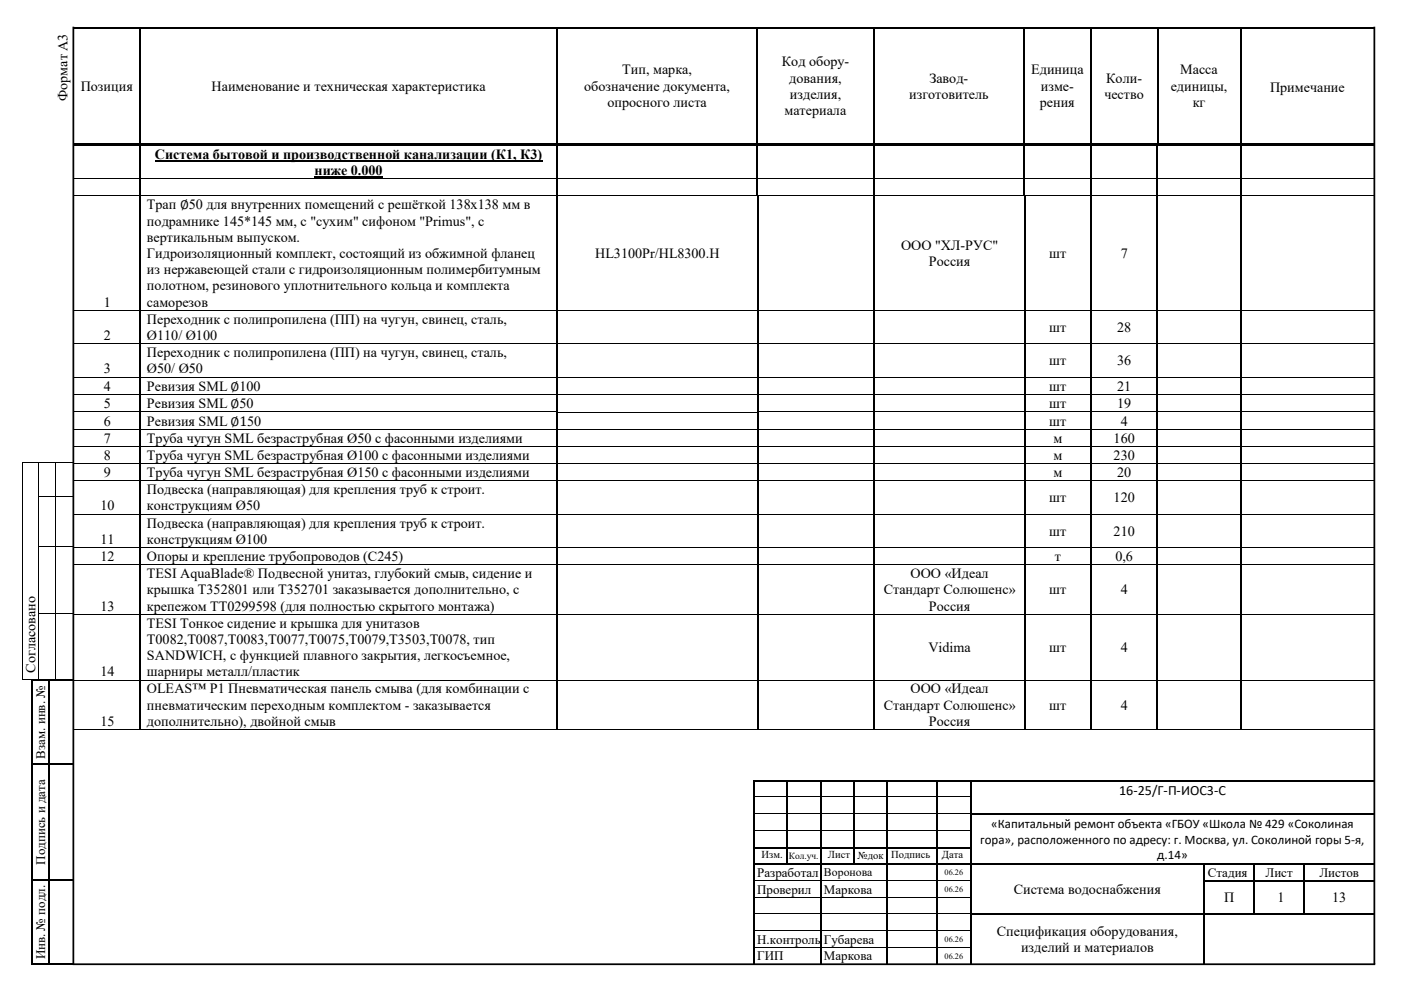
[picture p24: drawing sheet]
<svg xmlns="http://www.w3.org/2000/svg" width="420mm" height="297mm" viewBox="0 0 420 297" stroke-linecap="round" stroke-linejoin="round" font-family="sans-serif">
<defs><g id="words">
<g font-size="4.2">
<text x="186.6" y="22.3">Тип, марка,</text>
<text x="234.4" y="19.9">Код обору-</text>
<text x="309.2" y="22.3">Единица</text>
<text x="353.9" y="22.3">Масса</text>
<text x="24.2" y="27.2">Позиция</text>
<text x="63.5" y="27.2">Наименование и техническая характеристика</text>
<text x="175.1" y="27.2">обозначение документа,</text>
<text x="236.6" y="24.8">дования,</text>
<text x="236.8" y="29.6">изделия,</text>
<text x="272.6" y="29.6">изготовитель</text>
<text x="278.6" y="24.8">Завод-</text>
<text x="312" y="27.2">изме-</text>
<text x="331.1" y="29.6">чество</text>
<text x="331.6" y="24.8">Коли-</text>
<text x="351" y="27.2">единицы,</text>
<text x="380.8" y="27.7">Примечание</text>
<text x="20.2" y="30.2" transform="rotate(-90 20.2 30.2)">Формат А3</text>
<text x="182.1" y="32">опросного листа</text>
<text x="235.2" y="34.5">материала</text>
<text x="311.7" y="32">рения</text>
<text x="357.6" y="32">кг</text>
<text x="46.4" y="47.6">Система бытовой и производственной канализации (К1, К3)</text>
<text x="94.3" y="52.5">ниже 0.000</text>
<text x="44.1" y="62.7">Трап ∅50 для внутренних помещений с решёткой 138х138 мм в</text>
<text x="44.1" y="67.6">подрамнике 145*145 мм, с &quot;сухим&quot; сифоном &quot;Primus&quot;, с</text>
<text x="44.1" y="72.5">вертикальным выпуском.</text>
<text x="44.1" y="77.3">Гидроизоляционный комплект, состоящий из обжимной фланец</text>
<text x="178.5" y="77.3">HL3100Pr/HL8300.H</text>
<text x="270.1" y="74.8">OOO &quot;ХЛ-РУС&quot;</text>
<text x="314.6" y="77.3">шт</text>
<text x="336" y="77.3">7</text>
<text x="44.1" y="82.2">из нержавеющей стали с гидроизоляционным полимербитумным</text>
<text x="278.5" y="79.7">Россия</text>
<text x="44.1" y="87">полотном, резинового уплотнительного кольца и комплекта</text>
<text x="31.2" y="91.9">1</text>
<text x="44.1" y="91.9">саморезов</text>
<text x="31.2" y="101.9">2</text>
<text x="44.1" y="97.1">Переходник с полипропилена (ПП) на чугун, свинец, сталь,</text>
<text x="44.1" y="101.9">Ø110/ Ø100</text>
<text x="314.6" y="99.5">шт</text>
<text x="334.9" y="99.5">28</text>
<text x="44.1" y="107.1">Переходник с полипропилена (ПП) на чугун, свинец, сталь,</text>
<text x="31.2" y="111.9">3</text>
<text x="44.1" y="111.9">Ø50/ Ø50</text>
<text x="314.6" y="109.5">шт</text>
<text x="334.9" y="109.5">36</text>
<text x="31.2" y="117.1">4</text>
<text x="44.1" y="117.1">Ревизия SML ∅100</text>
<text x="314.6" y="117.1">шт</text>
<text x="334.9" y="117.1">21</text>
<text x="31.2" y="122.4">5</text>
<text x="44.1" y="122.4">Ревизия SML ∅50</text>
<text x="314.6" y="122.3">шт</text>
<text x="334.9" y="122.3">19</text>
<text x="31.2" y="127.6">6</text>
<text x="44.1" y="127.6">Ревизия SML ∅150</text>
<text x="314.6" y="127.6">шт</text>
<text x="336" y="127.6">4</text>
<text x="31.2" y="132.8">7</text>
<text x="31.2" y="137.9">8</text>
<text x="44.1" y="132.8">Труба чугун SML безраструбная Ø50 с фасонными изделиями</text>
<text x="44.1" y="137.9">Труба чугун SML безраструбная Ø100 с фасонными изделиями</text>
<text x="315.8" y="132.8">м</text>
<text x="315.8" y="137.9">м</text>
<text x="333.9" y="132.8">160</text>
<text x="333.9" y="137.9">230</text>
<text x="31.2" y="143">9</text>
<text x="44.1" y="143">Труба чугун SML безраструбная Ø150 с фасонными изделиями</text>
<text x="315.8" y="143">м</text>
<text x="334.9" y="143">20</text>
<text x="44.1" y="148.1">Подвеска (направляющая) для крепления труб к строит.</text>
<text x="30.1" y="153">10</text>
<text x="44.1" y="153">конструкциям Ø50</text>
<text x="314.6" y="150.6">шт</text>
<text x="333.9" y="150.6">120</text>
<text x="44.1" y="158.2">Подвеска (направляющая) для крепления труб к строит.</text>
<text x="314.6" y="160.6">шт</text>
<text x="333.9" y="160.6">210</text>
<text x="30.1" y="163">11</text>
<text x="44.1" y="163">конструкциям Ø100</text>
<text x="30.1" y="168.1">12</text>
<text x="44.1" y="168.1">Опоры и крепление трубопроводов (С245)</text>
<text x="44.1" y="173.3">TESI AquaBlade® Подвесной унитаз, глубокий смыв, сидение и</text>
<text x="273" y="173.3">ООО «Идеал</text>
<text x="316.2" y="168.1">т</text>
<text x="334.4" y="168.1">0,6</text>
<text x="44.1" y="178.1">крышка T352801 или T352701 заказывается дополнительно, с</text>
<text x="265" y="178.1">Стандарт Солюшенс»</text>
<text x="314.6" y="178.1">шт</text>
<text x="336" y="178.1">4</text>
<text x="30.1" y="183">13</text>
<text x="44.1" y="183">крепежом TT0299598 (для полностью скрытого монтажа)</text>
<text x="278.5" y="183">Россия</text>
<text x="44.1" y="188.1">TESI Тонкое сидение и крышка для унитазов</text>
<text x="44.1" y="193">T0082,T0087,T0083,T0077,T0075,T0079,T3503,T0078, тип</text>
<text x="44.1" y="197.9">SANDWICH, с функцией плавного закрытия, легкосъемное,</text>
<text x="278.3" y="195.5">Vidima</text>
<text x="314.6" y="195.5">шт</text>
<text x="336" y="195.5">4</text>
<text x="10.7" y="201.6" transform="rotate(-90 10.7 201.6)">Согласовано</text>
<text x="30.1" y="202.7">14</text>
<text x="44.1" y="202.7">шарниры металл/пластик</text>
<text x="44.1" y="207.9">OLEAS™ P1 Пневматическая панель смыва (для комбинации с</text>
<text x="273" y="207.9">ООО «Идеал</text>
<text x="44.1" y="212.7">пневматическим переходным комплектом - заказывается</text>
<text x="265" y="212.7">Стандарт Солюшенс»</text>
<text x="314.6" y="212.7">шт</text>
<text x="336" y="212.7">4</text>
<text x="30.1" y="217.6">15</text>
<text x="44.1" y="217.6">дополнительно), двойной смыв</text>
<text x="278.5" y="217.6">Россия</text>
<text x="335.5" y="238.3">16-25/Г-П-ИОС3-С</text>
<text x="303.9" y="268">Система водоснабжения</text>
<text x="367" y="270.5">П</text>
<text x="383" y="270.5">1</text>
<text x="399.4" y="270.5">13</text>
<text x="298.8" y="280.6">Спецификация оборудования,</text>
<text x="306.1" y="285.5">изделий и материалов</text>
</g>
<g font-size="3.9">
<text x="13.5" y="227.4" transform="rotate(-90 13.5 227.4)">Взам. инв. №</text>
<text x="297.1" y="248.1">«Капитальный ремонт объекта «ГБОУ «Школа № 429 «Соколиная</text>
<text x="293.9" y="252.9">гора», расположенного по адресу: г. Москва, ул. Соколиной горы 5-я,</text>
<text x="347" y="257.6">д.14»</text>
<text x="13.5" y="259.2" transform="rotate(-90 13.5 259.2)">Подпись и дата</text>
<text x="227" y="262.8">Разработал</text>
<text x="362.2" y="262.8">Стадия</text>
<text x="379.4" y="262.8">Лист</text>
<text x="395.6" y="262.8">Листов</text>
<text x="227" y="267.8">Проверил</text>
<text x="247" y="267.8">Маркова</text>
<text x="13.5" y="287.6" transform="rotate(-90 13.5 287.6)">Инв. № подл.</text>
<text x="227" y="282.9">Н.контроль</text>
<text x="227" y="287.9">ГИП</text>
<text x="247" y="282.9">Губарева</text>
<text x="247" y="287.9">Маркова</text>
</g>
<text font-size="3.5" x="247" y="262.5">Воронова</text>
<g font-size="3.2">
<text x="228.3" y="257.2">Изм.</text>
<text x="248.2" y="257.2">Лист</text>
<text x="257.1" y="257.6">№док</text>
<text x="267.2" y="257.2">Подпись</text>
<text x="282.4" y="257.2">Дата</text>
</g>
<text font-size="2.8" x="236.5" y="257.5">Кол.уч.</text>
<g font-size="2.5">
<text x="283.2" y="262.4">06.26</text>
<text x="283.2" y="267.4">06.26</text>
<text x="283.2" y="282.4">06.26</text>
<text x="283.2" y="287.4">06.26</text>
</g>
</g></defs>
<g fill="#000">
<path d="M22 8h19.7v.5h-19.7zM41.7 8.5l.5 .1zM41.7 8h.5v.5h-.5zM42.2 8h124.6v.5h-124.6zM166.8 8.5l.5 .1zM166.8 8h.5v.5h-.5zM167.3 8h59.5v.5h-59.5zM226.8 8.5l.5 .1zM226.8 8h.5v.5h-.5zM227.3 8h34.5v.5h-34.5zM261.8 8.5l.5 .1zM261.8 8h.5v.5h-.5z"/>
<path d="M262.3 8h44.5v.5h-44.5zM306.8 8.5l.5 .1zM306.8 8h.5v.5h-.5zM307.3 8h19.5v.5h-19.5zM326.8 8.5l.5 .1zM326.8 8h.5v.5h-.5zM327.3 8h19.5v.5h-19.5zM346.8 8.5l.5 .1zM346.8 8h.5v.5h-.5zM347.3 8h24.5v.5h-24.5zM371.8 8.5l.5 .1zM371.8 8h.5v.5h-.5z"/>
<path d="M372.3 8h29.8v.5h-29.8zM402.1 8h.5v.5h-.5zM402.6 8h9.5v.5h-9.5zM41.7 43.1h.4v.3h-.4zM41.8 43.6h.5zM41.8 43.4l.2 .2zM41.8 53.4h.5v.2h-.5zM41.8 58.5l.2 .2zM41.9 58.7l.5 .1zM41.9 58.5l.1 .2zM166.8 43.1h.3v.3h-.3zM166.8 53.4h.5v.2h-.5z"/>
<path d="M226.8 43.1h.3v.3h-.3zM226.8 43.6h.5zM226.8 43.4h.5v.2h-.5zM226.8 53.4h.5v.2h-.5zM226.9 58.7l.5 .1zM226.9 58.5h.5v.2h-.5zM261.8 43.1h.3v.3h-.3zM261.8 43.6h.5zM261.8 43.4l.2 .2zM261.8 53.4h.5v.2h-.5zM261.8 58.5l.2 .2zM261.9 58.7l.5 .1z"/>
<path d="M261.9 58.5l.2 .2zM306.8 43.1h.3v.3h-.3zM306.9 43.6h.5zM306.9 43.4l.1 .2zM306.9 53.4h.5v.2h-.5zM306.9 58.5l.1 .2zM307 58.7l.5 .1zM307 58.5l.1 .2zM326.8 43.1h.3v.3h-.3zM326.8 43.6h.5zM326.8 43.4l.1 .2zM326.8 53.4h.5v.2h-.5z"/>
<path d="M326.8 58.5l.1 .2zM326.9 58.7l.5 .1zM326.9 58.5l.1 .2zM346.7 43.6h.5zM346.7 43.4l.1 .2zM346.7 53.4h.5v.2h-.5zM346.7 58.5l.1 .2zM346.8 58.7l.5 .1zM346.8 58.5l.1 .2zM346.8 43.1h.3v.3h-.3zM371.7 43.6h.5zM371.7 43.4l.2 .2z"/>
<path d="M371.7 53.4h.5v.2h-.5zM371.7 58.5l.2 .2zM371.8 58.7l.5 .1zM371.8 58.5l.1 .2zM371.8 43.1h.4v.3h-.4zM41.9 92.9h.5v.3h-.5zM166.8 92.9h.5v.3h-.5zM226.9 92.9h.5v.3h-.5zM261.9 92.9h.5v.3h-.5zM307 92.9h.5v.3h-.5zM326.9 92.9h.5v.3h-.5zM346.8 92.9h.5v.3h-.5z"/>
<path d="M371.8 92.9h.5v.3h-.5zM41.9 103h.5v.2h-.5zM41.9 112.9h.5v.3h-.5zM166.8 103h.5v.2h-.5zM166.8 112.9h.5v.3h-.5zM226.9 103h.5v.2h-.5zM226.9 112.9h.5v.3h-.5zM261.9 103h.5v.2h-.5zM261.9 112.9h.5v.3h-.5zM307 103h.5v.2h-.5zM307 112.9h.5v.3h-.5zM326.9 103h.5v.2h-.5z"/>
<path d="M326.9 112.9h.5v.3h-.5zM346.8 103h.5v.2h-.5zM346.8 112.9h.5v.3h-.5zM371.8 103h.5v.2h-.5zM371.8 112.9h.5v.3h-.5zM6.6 138.6h.2v.3h-.2zM6.8 138.6h.3v.3h-.3zM11.6 138.6h.2v.3h-.2zM14.2 138.6h.2v.3h-.2zM16.6 138.6h.2v.3h-.2zM6.6 148.6h.2v.3h-.2zM11.6 148.6h.2v.3h-.2z"/>
<path d="M16.6 148.6h.2v.3h-.2zM6.6 163.6h.2v.3h-.2zM11.6 163.6h.2v.3h-.2zM16.6 163.6h.2v.3h-.2zM6.6 183.6h.2v.3h-.2zM11.6 183.6h.2v.3h-.2zM16.6 183.6h.2v.3h-.2zM6.6 203.6h.2v.3h-.2zM6.8 203.6h.3v.3h-.3zM14.4 204.1l.5 .1zM225.8 233.7h.5v.6h-.5zM225.8 233.7h.5v.5h-.5z"/>
<path d="M225.8 234.3h.5v4.5h-.5zM225.8 238.8h.5v.2h-.5zM226.3 233.7h9.5v.5h-9.5zM235.8 234.2l.5 .1zM235.8 233.7h.5v.5h-.5zM235.8 238.8h.5v.2h-.5zM236.3 233.7h9.4v.5h-9.4zM245.7 234.2l.6 .1zM245.7 233.7h.6v.5h-.6zM245.7 238.8h.6v.2h-.6zM246.3 233.7h9.5v.5h-9.5zM255.8 234.2l.5 .1z"/>
<path d="M255.8 233.7h.5v.5h-.5zM255.8 238.8h.5v.2h-.5zM256.3 233.7h9.5v.5h-9.5zM265.8 234.2l.5 .1zM265.8 233.7h.5v.5h-.5zM265.8 238.8h.5v.2h-.5zM266.3 233.7h14.5v.5h-14.5zM280.8 234.2l.5 .1zM280.8 233.7h.5v.5h-.5zM280.8 238.8h.5v.2h-.5zM281.3 233.7h9.5v.5h-9.5zM290.8 234.2l.5 .1z"/>
<path d="M290.8 233.7h.5v.5h-.5zM290.8 238.8h.5v.2h-.5zM291.3 233.7h120.8v.5h-120.8zM225.8 239h.5v4.8h-.5zM225.8 243.8h.5v.5h-.5zM225.8 244.3h.5v4.5h-.5zM225.8 248.8h.5v.5h-.5zM225.8 249.3h.5v4.5h-.5zM225.8 253.8h.5v.5h-.5zM225.8 254.3h.5v4.5h-.5zM225.8 258.8h.5v.5h-.5zM360.8 259.3h.5z"/>
<path d="M375.8 259.3h.5zM390.8 259.3h.5zM225.8 259.3h.5v4.5h-.5zM225.8 263.8h.5v.5h-.5zM225.8 264.3h.5v4.5h-.5zM225.8 268.8h.5v.6h-.5zM225.8 269.4h.5v4.4h-.5zM225.8 273.8h.5v.6h-.5zM225.8 274.4h.5v4.4h-.5zM225.8 278.8h.5v.6h-.5zM9.4 288.7h.5v.5h-.5zM9.9 288.7h4.5v.5h-4.5z"/>
<path d="M14.4 288.7h.5v.5h-.5zM14.9 288.7h6.8v.5h-6.8zM225.8 279.4h.5v4.4h-.5zM225.8 283.8h.5v.6h-.5zM225.8 284.4h.5v4.4h-.5zM245.7 284.4h.6v4.4h-.6zM265.8 284.4h.5v4.4h-.5zM280.8 284.4h.5v4.4h-.5zM290.8 284.4h.5v4.4h-.5zM360.8 284.4h.5v4.4h-.5z"/>
</g>
<g fill="#000">
<path d="M41.7 8.6h.5v7.4h-.5z" fill-rule="evenodd"/>
<path d="M41.7 16h.5v.6h-.5z" fill-rule="evenodd"/>
<path d="M166.8 8.6h.5v7.4h-.5z" fill-rule="evenodd"/>
<path d="M166.8 16h.5v.6h-.5z" fill-rule="evenodd"/>
<path d="M226.8 8.6h.5v7.4h-.5z" fill-rule="evenodd"/>
<path d="M226.8 16h.5v.6h-.5z" fill-rule="evenodd"/>
<path d="M261.8 8.6h.5v7.4h-.5z" fill-rule="evenodd"/>
<path d="M261.8 16h.5v.6h-.5z" fill-rule="evenodd"/>
<path d="M306.8 8.6h.5v7.4h-.5z" fill-rule="evenodd"/>
<path d="M306.8 16h.5v.6h-.5z" fill-rule="evenodd"/>
<path d="M326.8 8.6h.5v7.4h-.5z" fill-rule="evenodd"/>
<path d="M326.8 16h.5v.6h-.5z" fill-rule="evenodd"/>
<path d="M346.8 8.6h.5v7.4h-.5z" fill-rule="evenodd"/>
<path d="M346.8 16h.5v.6h-.5z" fill-rule="evenodd"/>
<path d="M371.8 8.6h.5v7.4h-.5z" fill-rule="evenodd"/>
<path d="M371.8 16h.5v.6h-.5z" fill-rule="evenodd"/>
<path d="M41.7 16.6h.5v26.5h-.5z" fill-rule="evenodd"/>
<path d="M41.8 43.6h.5v9.8h-.5z" fill-rule="evenodd"/>
<path d="M41.8 53.6h.5v4.9h-.5z" fill-rule="evenodd"/>
<path d="M166.8 16.6h.5v26.5h-.5z" fill-rule="evenodd"/>
<path d="M166.8 43.6h.5v9.8h-.5z" fill-rule="evenodd"/>
<path d="M166.8 53.6h.5v4.9h-.5z" fill-rule="evenodd"/>
<path d="M226.8 16.6h.5v26.5h-.5z" fill-rule="evenodd"/>
<path d="M226.8 43.6h.5v9.8h-.5z" fill-rule="evenodd"/>
<path d="M226.8 53.6h.5v4.9h-.5z" fill-rule="evenodd"/>
<path d="M261.8 16.6h.5v26.5h-.5z" fill-rule="evenodd"/>
<path d="M261.8 43.6h.5v9.8h-.5z" fill-rule="evenodd"/>
<path d="M261.8 53.6h.5v4.9h-.5z" fill-rule="evenodd"/>
<path d="M306.8 16.6h.5v26.5h-.5z" fill-rule="evenodd"/>
<path d="M306.9 43.6h.5v9.8h-.5z" fill-rule="evenodd"/>
<path d="M306.9 53.6h.5v4.9h-.5z" fill-rule="evenodd"/>
<path d="M326.8 16.6h.5v26.5h-.5z" fill-rule="evenodd"/>
<path d="M326.8 43.6h.5v9.8h-.5z" fill-rule="evenodd"/>
<path d="M326.8 53.6h.5v4.9h-.5z" fill-rule="evenodd"/>
<path d="M346.7 43.6h.5v9.8h-.5z" fill-rule="evenodd"/>
<path d="M346.7 53.6h.5v4.9h-.5z" fill-rule="evenodd"/>
<path d="M346.8 16.6h.5v26.5h-.5z" fill-rule="evenodd"/>
<path d="M371.7 43.6h.5v9.8h-.5z" fill-rule="evenodd"/>
<path d="M371.7 53.6h.5v4.9h-.5z" fill-rule="evenodd"/>
<path d="M371.8 16.6h.5v26.5h-.5z" fill-rule="evenodd"/>
<path d="M41.9 58.8h.5v34.1h-.5z" fill-rule="evenodd"/>
<path d="M166.8 58.8h.5v34.1h-.5z" fill-rule="evenodd"/>
<path d="M226.9 58.8h.5v34.1h-.5z" fill-rule="evenodd"/>
<path d="M261.9 58.8h.5v34.1h-.5z" fill-rule="evenodd"/>
<path d="M307 58.8h.5v34.1h-.5z" fill-rule="evenodd"/>
<path d="M326.9 58.8h.5v34.1h-.5z" fill-rule="evenodd"/>
<path d="M346.8 58.8h.5v34.1h-.5z" fill-rule="evenodd"/>
<path d="M371.8 58.8h.5v34.1h-.5z" fill-rule="evenodd"/>
<path d="M41.9 93.2h.5v9.8h-.5z" fill-rule="evenodd"/>
<path d="M41.9 103.2h.5v9.7h-.5z" fill-rule="evenodd"/>
<path d="M41.9 113.2h.5v5h-.5z" fill-rule="evenodd"/>
<path d="M166.8 93.2h.5v9.8h-.5z" fill-rule="evenodd"/>
<path d="M166.8 103.2h.5v9.7h-.5z" fill-rule="evenodd"/>
<path d="M166.8 113.2h.5v5h-.5z" fill-rule="evenodd"/>
<path d="M226.9 93.2h.5v9.8h-.5z" fill-rule="evenodd"/>
<path d="M226.9 103.2h.5v9.7h-.5z" fill-rule="evenodd"/>
<path d="M226.9 113.2h.5v5h-.5z" fill-rule="evenodd"/>
<path d="M261.9 93.2h.5v9.8h-.5z" fill-rule="evenodd"/>
<path d="M261.9 103.2h.5v9.7h-.5z" fill-rule="evenodd"/>
<path d="M261.9 113.2h.5v5h-.5z" fill-rule="evenodd"/>
<path d="M307 93.2h.5v9.8h-.5z" fill-rule="evenodd"/>
<path d="M307 103.2h.5v9.7h-.5z" fill-rule="evenodd"/>
<path d="M307 113.2h.5v5h-.5z" fill-rule="evenodd"/>
<path d="M326.9 93.2h.5v9.8h-.5z" fill-rule="evenodd"/>
<path d="M326.9 103.2h.5v9.7h-.5z" fill-rule="evenodd"/>
<path d="M326.9 113.2h.5v5h-.5z" fill-rule="evenodd"/>
<path d="M346.8 93.2h.5v9.8h-.5z" fill-rule="evenodd"/>
<path d="M346.8 103.2h.5v9.7h-.5z" fill-rule="evenodd"/>
<path d="M346.8 113.2h.5v5h-.5z" fill-rule="evenodd"/>
<path d="M371.8 93.2h.5v9.8h-.5z" fill-rule="evenodd"/>
<path d="M371.8 103.2h.5v9.7h-.5z" fill-rule="evenodd"/>
<path d="M371.8 113.2h.5v5h-.5z" fill-rule="evenodd"/>
<path d="M9.4 203.6h.5v.6h-.5z" fill-rule="evenodd"/>
<path d="M9.4 203.6h.5v.5h-.5z" fill-rule="evenodd"/>
<path d="M9.9 203.6h1.7v.5h-1.7z" fill-rule="evenodd"/>
<path d="M11.6 203.6h.5v.5h-.5z" fill-rule="evenodd"/>
<path d="M12.1 203.6h2.3v.5h-2.3z" fill-rule="evenodd"/>
<path d="M14.4 203.6h.5v.5h-.5z" fill-rule="evenodd"/>
<path d="M14.9 203.6h1.7v.5h-1.7z" fill-rule="evenodd"/>
<path d="M16.6 203.6h.5v.5h-.5z" fill-rule="evenodd"/>
<path d="M17.1 203.6h4.6v.5h-4.6z" fill-rule="evenodd"/>
<path d="M9.4 204.2h.5v24.4h-.5z" fill-rule="evenodd"/>
<path d="M9.4 228.6h.5v.6h-.5z" fill-rule="evenodd"/>
<path d="M9.9 228.6h4.5v.6h-4.5z" fill-rule="evenodd"/>
<path d="M14.4 204.2h.5v24.4h-.5z" fill-rule="evenodd"/>
<path d="M14.4 228.6h.5v.6h-.5z" fill-rule="evenodd"/>
<path d="M14.9 228.6h6.8v.6h-6.8z" fill-rule="evenodd"/>
<path d="M235.8 234.3h.5v4.5h-.5z" fill-rule="evenodd"/>
<path d="M245.7 234.3h.6v4.5h-.6z" fill-rule="evenodd"/>
<path d="M255.8 234.3h.5v4.5h-.5z" fill-rule="evenodd"/>
<path d="M265.8 234.3h.5v4.5h-.5z" fill-rule="evenodd"/>
<path d="M280.8 234.3h.5v4.5h-.5z" fill-rule="evenodd"/>
<path d="M290.8 234.3h.5v4.5h-.5z" fill-rule="evenodd"/>
<path d="M226.3 253.8h9.5v.5h-9.5z" fill-rule="evenodd"/>
<path d="M226.3 258.8h9.5v.5h-9.5z" fill-rule="evenodd"/>
<path d="M235.8 239h.5v4.8h-.5z" fill-rule="evenodd"/>
<path d="M235.8 243.8h.5v.5h-.5z" fill-rule="evenodd"/>
<path d="M235.8 244.3h.5v4.5h-.5z" fill-rule="evenodd"/>
<path d="M235.8 248.8h.5v.5h-.5z" fill-rule="evenodd"/>
<path d="M235.8 249.3h.5v4.5h-.5z" fill-rule="evenodd"/>
<path d="M235.8 253.8h.5v.5h-.5z" fill-rule="evenodd"/>
<path d="M235.8 254.3h.5v4.5h-.5z" fill-rule="evenodd"/>
<path d="M235.8 258.8h.5v.5h-.5z" fill-rule="evenodd"/>
<path d="M236.3 253.8h9.4v.5h-9.4z" fill-rule="evenodd"/>
<path d="M236.3 258.8h9.4v.5h-9.4z" fill-rule="evenodd"/>
<path d="M245.7 239h.6v4.8h-.6z" fill-rule="evenodd"/>
<path d="M245.7 243.8h.6v.5h-.6z" fill-rule="evenodd"/>
<path d="M245.7 244.3h.6v4.5h-.6z" fill-rule="evenodd"/>
<path d="M245.7 248.8h.6v.5h-.6z" fill-rule="evenodd"/>
<path d="M245.7 249.3h.6v4.5h-.6z" fill-rule="evenodd"/>
<path d="M245.7 253.8h.6v.5h-.6z" fill-rule="evenodd"/>
<path d="M245.7 254.3h.6v4.5h-.6z" fill-rule="evenodd"/>
<path d="M245.7 258.8h.6v.5h-.6z" fill-rule="evenodd"/>
<path d="M246.3 253.8h9.5v.5h-9.5z" fill-rule="evenodd"/>
<path d="M246.3 258.8h9.5v.5h-9.5z" fill-rule="evenodd"/>
<path d="M255.8 239h.5v4.8h-.5z" fill-rule="evenodd"/>
<path d="M255.8 243.8h.5v.5h-.5z" fill-rule="evenodd"/>
<path d="M255.8 244.3h.5v4.5h-.5z" fill-rule="evenodd"/>
<path d="M255.8 248.8h.5v.5h-.5z" fill-rule="evenodd"/>
<path d="M255.8 249.3h.5v4.5h-.5z" fill-rule="evenodd"/>
<path d="M255.8 253.8h.5v.5h-.5z" fill-rule="evenodd"/>
<path d="M255.8 254.3h.5v4.5h-.5z" fill-rule="evenodd"/>
<path d="M255.8 258.8h.5v.5h-.5z" fill-rule="evenodd"/>
<path d="M256.3 253.8h9.5v.5h-9.5z" fill-rule="evenodd"/>
<path d="M256.3 258.8h9.5v.5h-9.5z" fill-rule="evenodd"/>
<path d="M265.8 239h.5v4.8h-.5z" fill-rule="evenodd"/>
<path d="M265.8 243.8h.5v.5h-.5z" fill-rule="evenodd"/>
<path d="M265.8 244.3h.5v4.5h-.5z" fill-rule="evenodd"/>
<path d="M265.8 248.8h.5v.5h-.5z" fill-rule="evenodd"/>
<path d="M265.8 249.3h.5v4.5h-.5z" fill-rule="evenodd"/>
<path d="M265.8 253.8h.5v.5h-.5z" fill-rule="evenodd"/>
<path d="M265.8 254.3h.5v4.5h-.5z" fill-rule="evenodd"/>
<path d="M265.8 258.8h.5v.5h-.5z" fill-rule="evenodd"/>
<path d="M266.3 253.8h14.5v.5h-14.5z" fill-rule="evenodd"/>
<path d="M266.3 258.8h14.5v.5h-14.5z" fill-rule="evenodd"/>
<path d="M280.8 239h.5v4.8h-.5z" fill-rule="evenodd"/>
<path d="M280.8 243.8h.5v.5h-.5z" fill-rule="evenodd"/>
<path d="M280.8 244.3h.5v4.5h-.5z" fill-rule="evenodd"/>
<path d="M280.8 248.8h.5v.5h-.5z" fill-rule="evenodd"/>
<path d="M280.8 249.3h.5v4.5h-.5z" fill-rule="evenodd"/>
<path d="M280.8 253.8h.5v.5h-.5z" fill-rule="evenodd"/>
<path d="M280.8 254.3h.5v4.5h-.5z" fill-rule="evenodd"/>
<path d="M280.8 258.8h.5v.5h-.5z" fill-rule="evenodd"/>
<path d="M281.3 253.8h9.5v.5h-9.5z" fill-rule="evenodd"/>
<path d="M281.3 258.8h9.5v.5h-9.5z" fill-rule="evenodd"/>
<path d="M290.8 239h.5v4.8h-.5z" fill-rule="evenodd"/>
<path d="M290.8 243.8h.5v.5h-.5z" fill-rule="evenodd"/>
<path d="M290.8 244.3h.5v4.5h-.5z" fill-rule="evenodd"/>
<path d="M290.8 248.8h.5v.5h-.5z" fill-rule="evenodd"/>
<path d="M290.8 249.3h.5v4.5h-.5z" fill-rule="evenodd"/>
<path d="M290.8 253.8h.5v.5h-.5z" fill-rule="evenodd"/>
<path d="M290.8 254.3h.5v4.5h-.5z" fill-rule="evenodd"/>
<path d="M290.8 258.8h.5v.5h-.5z" fill-rule="evenodd"/>
<path d="M291.3 243.8h120.8v.5h-120.8z" fill-rule="evenodd"/>
<path d="M291.3 258.8h69.5v.5h-69.5z" fill-rule="evenodd"/>
<path d="M360.8 258.8h.5v.5h-.5z" fill-rule="evenodd"/>
<path d="M361.3 258.8h14.5v.5h-14.5z" fill-rule="evenodd"/>
<path d="M375.8 258.8h.5v.5h-.5z" fill-rule="evenodd"/>
<path d="M376.3 258.8h14.5v.5h-14.5z" fill-rule="evenodd"/>
<path d="M390.8 258.8h.5v.5h-.5z" fill-rule="evenodd"/>
<path d="M391.3 258.8h20.8v.5h-20.8z" fill-rule="evenodd"/>
<path d="M9.4 229.2h.5v34.5h-.5z" fill-rule="evenodd"/>
<path d="M9.4 263.7h.5v.5h-.5z" fill-rule="evenodd"/>
<path d="M9.9 263.7h4.5v.5h-4.5z" fill-rule="evenodd"/>
<path d="M14.4 229.2h.5v34.5h-.5z" fill-rule="evenodd"/>
<path d="M14.4 263.7h.5v.5h-.5z" fill-rule="evenodd"/>
<path d="M14.9 263.7h6.8v.5h-6.8z" fill-rule="evenodd"/>
<path d="M245.7 259.3h.6v4.5h-.6z" fill-rule="evenodd"/>
<path d="M245.7 263.8h.6v.5h-.6z" fill-rule="evenodd"/>
<path d="M245.7 264.3h.6v4.5h-.6z" fill-rule="evenodd"/>
<path d="M245.7 268.8h.6v.6h-.6z" fill-rule="evenodd"/>
<path d="M245.7 269.4h.6v4.4h-.6z" fill-rule="evenodd"/>
<path d="M245.7 273.8h.6v.6h-.6z" fill-rule="evenodd"/>
<path d="M245.7 274.4h.6v4.4h-.6z" fill-rule="evenodd"/>
<path d="M245.7 278.8h.6v.6h-.6z" fill-rule="evenodd"/>
<path d="M265.8 259.3h.5v4.5h-.5z" fill-rule="evenodd"/>
<path d="M265.8 263.8h.5v.5h-.5z" fill-rule="evenodd"/>
<path d="M265.8 264.3h.5v4.5h-.5z" fill-rule="evenodd"/>
<path d="M265.8 268.8h.5v.6h-.5z" fill-rule="evenodd"/>
<path d="M265.8 269.4h.5v4.4h-.5z" fill-rule="evenodd"/>
<path d="M265.8 273.8h.5v.6h-.5z" fill-rule="evenodd"/>
<path d="M265.8 274.4h.5v4.4h-.5z" fill-rule="evenodd"/>
<path d="M265.8 278.8h.5v.6h-.5z" fill-rule="evenodd"/>
<path d="M280.8 259.3h.5v4.5h-.5z" fill-rule="evenodd"/>
<path d="M280.8 263.8h.5v.5h-.5z" fill-rule="evenodd"/>
<path d="M280.8 264.3h.5v4.5h-.5z" fill-rule="evenodd"/>
<path d="M280.8 268.8h.5v.6h-.5z" fill-rule="evenodd"/>
<path d="M280.8 269.4h.5v4.4h-.5z" fill-rule="evenodd"/>
<path d="M280.8 273.8h.5v.6h-.5z" fill-rule="evenodd"/>
<path d="M280.8 274.4h.5v4.4h-.5z" fill-rule="evenodd"/>
<path d="M280.8 278.8h.5v.6h-.5z" fill-rule="evenodd"/>
<path d="M290.8 259.3h.5v4.5h-.5z" fill-rule="evenodd"/>
<path d="M290.8 263.8h.5v.5h-.5z" fill-rule="evenodd"/>
<path d="M290.8 264.3h.5v4.5h-.5z" fill-rule="evenodd"/>
<path d="M290.8 268.8h.5v.6h-.5z" fill-rule="evenodd"/>
<path d="M290.8 269.4h.5v4.4h-.5z" fill-rule="evenodd"/>
<path d="M290.8 273.8h.5v.6h-.5z" fill-rule="evenodd"/>
<path d="M290.8 274.4h.5v4.4h-.5z" fill-rule="evenodd"/>
<path d="M290.8 278.8h.5v.6h-.5z" fill-rule="evenodd"/>
<path d="M291.3 273.8h69.5v.5h-69.5z" fill-rule="evenodd"/>
<path d="M360.8 259.3h.5v4.5h-.5z" fill-rule="evenodd"/>
<path d="M360.8 263.8h.5v.5h-.5z" fill-rule="evenodd"/>
<path d="M360.8 264.3h.5v4.5h-.5z" fill-rule="evenodd"/>
<path d="M360.8 268.8h.5v.6h-.5z" fill-rule="evenodd"/>
<path d="M360.8 269.4h.5v4.4h-.5z" fill-rule="evenodd"/>
<path d="M360.8 273.8h.5v.6h-.5z" fill-rule="evenodd"/>
<path d="M360.8 274.4h.5v4.4h-.5z" fill-rule="evenodd"/>
<path d="M360.8 278.8h.5v.6h-.5z" fill-rule="evenodd"/>
<path d="M361.3 263.8h14.5v.5h-14.5z" fill-rule="evenodd"/>
<path d="M361.3 273.8h14.5v.5h-14.5z" fill-rule="evenodd"/>
<path d="M375.8 259.3h.5v4.5h-.5z" fill-rule="evenodd"/>
<path d="M375.8 263.8h.5v.5h-.5z" fill-rule="evenodd"/>
<path d="M375.8 264.3h.5v4.5h-.5z" fill-rule="evenodd"/>
<path d="M375.8 268.8h.5v.6h-.5z" fill-rule="evenodd"/>
<path d="M375.8 269.4h.5v4.4h-.5z" fill-rule="evenodd"/>
<path d="M375.8 273.8h.5v.5h-.5z" fill-rule="evenodd"/>
<path d="M376.3 263.8h14.5v.5h-14.5z" fill-rule="evenodd"/>
<path d="M376.3 273.8h14.5v.5h-14.5z" fill-rule="evenodd"/>
<path d="M390.8 259.3h.5v4.5h-.5z" fill-rule="evenodd"/>
<path d="M390.8 263.8h.5v.5h-.5z" fill-rule="evenodd"/>
<path d="M390.8 264.3h.5v4.5h-.5z" fill-rule="evenodd"/>
<path d="M390.8 268.8h.5v.6h-.5z" fill-rule="evenodd"/>
<path d="M390.8 269.4h.5v4.4h-.5z" fill-rule="evenodd"/>
<path d="M390.8 273.8h.5v.5h-.5z" fill-rule="evenodd"/>
<path d="M391.3 263.8h20.8v.5h-20.8z" fill-rule="evenodd"/>
<path d="M391.3 273.8h20.8v.5h-20.8z" fill-rule="evenodd"/>
<path d="M9.4 264.2h.5v24.5h-.5z" fill-rule="evenodd"/>
<path d="M14.4 264.2h.5v24.5h-.5z" fill-rule="evenodd"/>
<path d="M245.7 279.4h.6v4.4h-.6z" fill-rule="evenodd"/>
<path d="M245.7 283.8h.6v.6h-.6z" fill-rule="evenodd"/>
<path d="M265.8 279.4h.5v4.4h-.5z" fill-rule="evenodd"/>
<path d="M265.8 283.8h.5v.6h-.5z" fill-rule="evenodd"/>
<path d="M280.8 279.4h.5v4.4h-.5z" fill-rule="evenodd"/>
<path d="M280.8 283.8h.5v.6h-.5z" fill-rule="evenodd"/>
<path d="M290.8 279.4h.5v4.4h-.5z" fill-rule="evenodd"/>
<path d="M290.8 283.8h.5v.6h-.5z" fill-rule="evenodd"/>
<path d="M360.8 279.4h.5v4.4h-.5z" fill-rule="evenodd"/>
<path d="M360.8 283.8h.5v.6h-.5z" fill-rule="evenodd"/>
</g>
<path d="M22 43.2h19.7M42.1 43.2h124.7M167.1 43.2h59.7M227.1 43.2h34.7M262.1 43.2h44.7M307.1 43.2h19.7M327.1 43.2h19.7M347.1 43.2h24.7M372.2 43.2h39.9" fill="none" stroke="#000" stroke-width=".34"/>
<g fill="none" stroke="#000" stroke-width=".3">
<path d="M21.8 58.6h20.1M22.1 43.5h19.7M22.1 53.5h19.7M42 43.5h124.8M42 58.6h219.9M42.3 53.5h124.5M166.8 43.5h60M167.3 53.5h59.5M227.3 43.5h34.5M227.3 53.5h34.5M262 43.5h44.9M262 58.6h45"/>
<path d="M262.3 53.5h44.6M307 43.5h19.8M307 58.6h19.9M307.4 53.5h19.4M326.9 43.5h19.8M326.9 58.6h19.9M327.3 53.5h19.4M346.8 43.5h24.9M346.8 58.6h25M347.2 53.5h24.5M371.9 43.5h40.1M371.9 58.6h40.2"/>
<path d="M372.2 53.5h39.8M22.1 93h19.8M42.4 93h124.4M167.3 93h59.6M227.4 93h34.5M262.4 93h44.6M307.5 93h19.4M327.4 93h19.4M347.3 93h24.5M372.3 93h39.8M22.1 103h19.8M22.1 113h19.8"/>
<path d="M42.4 103h124.4M42.4 113h124.4M167.3 103.1h59.6M167.3 113.1h59.6M227.4 103h34.5M227.4 113h34.5M262.4 103h44.6M262.4 113h44.6M307.5 103h19.4M307.5 113h19.4M327.4 103h19.4M327.4 113h19.4"/>
<path d="M347.3 103h24.5M347.3 113h24.5M372.3 103h39.8M372.3 113h39.8M6.7 138.9v9.7M7.1 138.8h4.5M11.7 138.9v9.7M11.8 138.8h2.4M14.4 138.8h2.2M16.7 138.9v9.7M16.8 138.8h4.9M6.7 148.9v14.7"/>
<path d="M11.7 148.9v14.7M11.8 148.8h4.8M16.7 148.9v14.7M16.8 148.8h4.9M6.7 163.9v19.7M11.7 163.9v19.7M11.8 163.7h4.8M16.7 163.9v19.7M16.8 163.7h4.9M6.7 183.9v19.7M11.7 183.9v19.7M11.8 183.8h4.8"/>
<path d="M16.7 183.9v19.7M16.8 183.8h4.9M7.1 203.8h2.3M226.3 238.9h9.5M236.3 238.8h9.4M246.3 238.8h9.5M256.3 238.8h9.5M266.3 238.8h14.5M281.3 238.8h9.5M226.3 243.9h9.5M226.3 248.9h9.5M236.3 243.8h9.4"/>
<path d="M236.3 248.8h9.4M246.3 243.8h9.5M246.3 248.8h9.5M256.3 243.8h9.5M256.3 248.8h9.5M266.3 243.8h14.5M266.3 248.8h14.5M281.3 243.8h9.5M281.3 248.8h9.5M226.3 263.9h19.4M226.3 268.9h19.4M226.3 273.9h19.4"/>
<path d="M226.3 278.9h19.4M246.3 263.9h19.5M246.3 268.9h19.5M246.3 273.9h19.5M246.3 278.9h19.5M266.3 263.9h14.5M266.3 268.9h14.5M266.3 273.9h14.5M266.3 278.9h14.5M281.3 263.9h9.5M281.3 268.9h9.5M281.3 273.9h9.5"/>
<path d="M281.3 278.9h9.5M226.3 284h19.4M246.3 283.9h19.5M266.3 283.9h14.5M281.3 283.9h9.5"/>
</g>
<path d="M22 8v281M412 8v281M21.8 289h390.5" fill="none" stroke="#000" stroke-width=".53"/>
<path d="M46.4 48.3h116.2M94.3 53.1h20.4" fill="none" stroke="#000" stroke-width=".42"/>
<path d="M43.6 118.4h122.1v5h-122.1z" fill="#fff"/>
<path d="M22.1 118.2h19.8M42.4 118.2h124.4M167.3 118.3h59.6M227.4 118.2h34.5M262.4 118.2h44.6M307.5 118.2h19.4M327.4 118.2h19.4M347.3 118.2h24.5M372.3 118.2h39.8" fill="none" stroke="#000" stroke-width=".3"/>
<path d="M41.9 118.2h.5v.2h-.5zM166.8 118.2h.5v.2h-.5zM226.9 118.2h.5v.2h-.5zM261.9 118.2h.5v.2h-.5zM307 118.2h.5v.2h-.5zM326.9 118.2h.5v.2h-.5zM346.8 118.2h.5v.2h-.5zM371.8 118.2h.5v.2h-.5z" fill="#000"/>
<g fill="#000">
<path d="M41.9 118.4h.5v5h-.5z" fill-rule="evenodd"/>
<path d="M166.8 118.4h.5v5h-.5z" fill-rule="evenodd"/>
<path d="M226.9 118.4h.5v5h-.5z" fill-rule="evenodd"/>
<path d="M261.9 118.4h.5v5h-.5z" fill-rule="evenodd"/>
<path d="M307 118.4h.5v5h-.5z" fill-rule="evenodd"/>
<path d="M326.9 118.4h.5v5h-.5z" fill-rule="evenodd"/>
<path d="M346.8 118.4h.5v5h-.5z" fill-rule="evenodd"/>
<path d="M371.8 118.4h.5v5h-.5z" fill-rule="evenodd"/>
</g>
<path d="M43.6 123.7h122.1v4.9h-122.1z" fill="#fff"/>
<g fill="none" stroke="#000" stroke-width=".3">
<path d="M22.1 123.5h19.8M22.1 128.7h19.8M22.1 133.9h19.8M22.1 139h19.8M42.4 123.5h124.4M42.4 128.7h124.4M42.4 133.9h124.4M42.4 139h124.4M167.3 123.5h59.6M167.3 128.7h59.6M167.3 133.9h59.6M167.3 139h59.6"/>
<path d="M227.4 123.5h34.5M227.4 128.7h34.5M227.4 133.9h34.5M227.4 139h34.5M262.4 123.5h44.6M262.4 128.7h44.6M262.4 133.9h44.6M262.4 139h44.6M307.5 123.5h19.4M307.5 128.7h19.4M307.5 133.9h19.4M307.5 139h19.4"/>
<path d="M327.4 123.5h19.4M327.4 128.7h19.4M327.4 133.9h19.4M327.4 139h19.4M347.3 123.5h24.5M347.3 128.7h24.5M347.3 133.9h24.5M347.3 139h24.5M372.3 123.5h39.8M372.3 128.7h39.8M372.3 133.9h39.8M372.3 139h39.8"/>
<path d="M22.1 144.1h19.8M22.1 154.1h19.8M42.4 144.1h124.4M42.4 154.1h124.4M167.3 144.1h59.6M167.3 154.1h59.6M227.4 144.1h34.5M227.4 154.1h34.5M262.4 144.1h44.6M262.4 154.1h44.6M307.5 144.1h19.4M307.5 154.1h19.4"/>
<path d="M327.4 144.1h19.4M327.4 154.1h19.4M347.3 144.1h24.5M347.3 154.1h24.5M372.3 144.1h39.8M372.3 154.1h39.8M22.1 164.1h19.8M22.1 169.2h19.8M42.4 164.1h124.4M42.4 169.2h124.4M167.3 164.2h59.6M167.3 169.3h59.6"/>
<path d="M227.4 164.1h34.5M227.4 169.2h34.5M262.4 164.1h44.6M262.4 169.2h44.6M307.5 164.1h19.4M307.5 169.2h19.4M327.4 164.1h19.4M327.4 169.2h19.4M347.3 164.1h24.5M347.3 169.2h24.5M372.3 164.1h39.8M372.3 169.2h39.8"/>
</g>
<g fill="#000">
<path d="M41.9 123.4h.5v.3h-.5zM41.9 128.6h.5v.3h-.5zM41.9 133.8h.5v.2h-.5zM41.9 138.9h.5v.2h-.5zM166.8 123.4h.5v.3h-.5zM166.8 128.6h.5v.3h-.5zM166.8 133.8h.5v.2h-.5zM166.8 138.9h.5v.2h-.5zM226.9 123.4h.5v.3h-.5zM226.9 128.6h.5v.3h-.5zM226.9 133.8h.5v.2h-.5zM226.9 138.9h.5v.2h-.5z"/>
<path d="M261.9 123.4h.5v.3h-.5zM261.9 128.6h.5v.3h-.5zM261.9 133.8h.5v.2h-.5zM261.9 138.9h.5v.2h-.5zM307 123.4h.5v.3h-.5zM307 128.6h.5v.3h-.5zM307 133.8h.5v.2h-.5zM307 138.9h.5v.2h-.5zM326.9 123.4h.5v.3h-.5zM326.9 128.6h.5v.3h-.5zM326.9 133.8h.5v.2h-.5zM326.9 138.9h.5v.2h-.5z"/>
<path d="M346.8 123.4h.5v.3h-.5zM346.8 128.6h.5v.3h-.5zM346.8 133.8h.5v.2h-.5zM346.8 138.9h.5v.2h-.5zM371.8 123.4h.5v.3h-.5zM371.8 128.6h.5v.3h-.5zM371.8 133.8h.5v.2h-.5zM371.8 138.9h.5v.2h-.5zM41.9 144h.5v.3h-.5zM41.9 154h.5v.3h-.5zM166.8 144h.5v.3h-.5zM166.8 154h.5v.3h-.5z"/>
<path d="M226.9 144h.5v.3h-.5zM226.9 154h.5v.3h-.5zM261.9 144h.5v.3h-.5zM261.9 154h.5v.3h-.5zM307 144h.5v.3h-.5zM307 154h.5v.3h-.5zM326.9 144h.5v.3h-.5zM326.9 154h.5v.3h-.5zM346.8 144h.5v.3h-.5zM346.8 154h.5v.3h-.5zM371.8 144h.5v.3h-.5zM371.8 154h.5v.3h-.5z"/>
<path d="M41.9 164h.5v.3h-.5zM41.9 169.2h.5v.2h-.5zM166.8 164h.5v.3h-.5zM166.8 169.2h.5v.2h-.5zM226.9 164h.5v.3h-.5zM226.9 169.2h.5v.2h-.5zM261.9 164h.5v.3h-.5zM261.9 169.2h.5v.2h-.5zM307 164h.5v.3h-.5zM307 169.2h.5v.2h-.5zM326.9 164h.5v.3h-.5zM326.9 169.2h.5v.2h-.5z"/>
<path d="M346.8 164h.5v.3h-.5zM346.8 169.2h.5v.2h-.5zM371.8 164h.5v.3h-.5zM371.8 169.2h.5v.2h-.5z"/>
</g>
<g fill="#000">
<path d="M41.9 123.7h.5v4.9h-.5z" fill-rule="evenodd"/>
<path d="M41.9 128.9h.5v4.9h-.5z" fill-rule="evenodd"/>
<path d="M41.9 134h.5v4.9h-.5z" fill-rule="evenodd"/>
<path d="M166.8 123.7h.5v4.9h-.5z" fill-rule="evenodd"/>
<path d="M166.8 128.9h.5v4.9h-.5z" fill-rule="evenodd"/>
<path d="M166.8 134h.5v4.9h-.5z" fill-rule="evenodd"/>
<path d="M226.9 123.7h.5v4.9h-.5z" fill-rule="evenodd"/>
<path d="M226.9 128.9h.5v4.9h-.5z" fill-rule="evenodd"/>
<path d="M226.9 134h.5v4.9h-.5z" fill-rule="evenodd"/>
<path d="M261.9 123.7h.5v4.9h-.5z" fill-rule="evenodd"/>
<path d="M261.9 128.9h.5v4.9h-.5z" fill-rule="evenodd"/>
<path d="M261.9 134h.5v4.9h-.5z" fill-rule="evenodd"/>
<path d="M307 123.7h.5v4.9h-.5z" fill-rule="evenodd"/>
<path d="M307 128.9h.5v4.9h-.5z" fill-rule="evenodd"/>
<path d="M307 134h.5v4.9h-.5z" fill-rule="evenodd"/>
<path d="M326.9 123.7h.5v4.9h-.5z" fill-rule="evenodd"/>
<path d="M326.9 128.9h.5v4.9h-.5z" fill-rule="evenodd"/>
<path d="M326.9 134h.5v4.9h-.5z" fill-rule="evenodd"/>
<path d="M346.8 123.7h.5v4.9h-.5z" fill-rule="evenodd"/>
<path d="M346.8 128.9h.5v4.9h-.5z" fill-rule="evenodd"/>
<path d="M346.8 134h.5v4.9h-.5z" fill-rule="evenodd"/>
<path d="M371.8 123.7h.5v4.9h-.5z" fill-rule="evenodd"/>
<path d="M371.8 128.9h.5v4.9h-.5z" fill-rule="evenodd"/>
<path d="M371.8 134h.5v4.9h-.5z" fill-rule="evenodd"/>
<path d="M41.9 139.1h.5v4.9h-.5z" fill-rule="evenodd"/>
<path d="M41.9 144.3h.5v9.7h-.5z" fill-rule="evenodd"/>
<path d="M166.8 139.1h.5v4.9h-.5z" fill-rule="evenodd"/>
<path d="M166.8 144.3h.5v9.7h-.5z" fill-rule="evenodd"/>
<path d="M226.9 139.1h.5v4.9h-.5z" fill-rule="evenodd"/>
<path d="M226.9 144.3h.5v9.7h-.5z" fill-rule="evenodd"/>
<path d="M261.9 139.1h.5v4.9h-.5z" fill-rule="evenodd"/>
<path d="M261.9 144.3h.5v9.7h-.5z" fill-rule="evenodd"/>
<path d="M307 139.1h.5v4.9h-.5z" fill-rule="evenodd"/>
<path d="M307 144.3h.5v9.7h-.5z" fill-rule="evenodd"/>
<path d="M326.9 139.1h.5v4.9h-.5z" fill-rule="evenodd"/>
<path d="M326.9 144.3h.5v9.7h-.5z" fill-rule="evenodd"/>
<path d="M346.8 139.1h.5v4.9h-.5z" fill-rule="evenodd"/>
<path d="M346.8 144.3h.5v9.7h-.5z" fill-rule="evenodd"/>
<path d="M371.8 139.1h.5v4.9h-.5z" fill-rule="evenodd"/>
<path d="M371.8 144.3h.5v9.7h-.5z" fill-rule="evenodd"/>
<path d="M41.9 154.3h.5v9.7h-.5z" fill-rule="evenodd"/>
<path d="M41.9 164.3h.5v4.9h-.5z" fill-rule="evenodd"/>
<path d="M166.8 154.3h.5v9.7h-.5z" fill-rule="evenodd"/>
<path d="M166.8 164.3h.5v4.9h-.5z" fill-rule="evenodd"/>
<path d="M226.9 154.3h.5v9.7h-.5z" fill-rule="evenodd"/>
<path d="M226.9 164.3h.5v4.9h-.5z" fill-rule="evenodd"/>
<path d="M261.9 154.3h.5v9.7h-.5z" fill-rule="evenodd"/>
<path d="M261.9 164.3h.5v4.9h-.5z" fill-rule="evenodd"/>
<path d="M307 154.3h.5v9.7h-.5z" fill-rule="evenodd"/>
<path d="M307 164.3h.5v4.9h-.5z" fill-rule="evenodd"/>
<path d="M326.9 154.3h.5v9.7h-.5z" fill-rule="evenodd"/>
<path d="M326.9 164.3h.5v4.9h-.5z" fill-rule="evenodd"/>
<path d="M346.8 154.3h.5v9.7h-.5z" fill-rule="evenodd"/>
<path d="M346.8 164.3h.5v4.9h-.5z" fill-rule="evenodd"/>
<path d="M371.8 154.3h.5v9.7h-.5z" fill-rule="evenodd"/>
<path d="M371.8 164.3h.5v4.9h-.5z" fill-rule="evenodd"/>
<path d="M41.9 169.4h.5v14.6h-.5z" fill-rule="evenodd"/>
<path d="M166.8 169.4h.5v14.6h-.5z" fill-rule="evenodd"/>
<path d="M226.9 169.4h.5v14.6h-.5z" fill-rule="evenodd"/>
<path d="M261.9 169.4h.5v14.6h-.5z" fill-rule="evenodd"/>
<path d="M307 169.4h.5v14.6h-.5z" fill-rule="evenodd"/>
<path d="M326.9 169.4h.5v14.6h-.5z" fill-rule="evenodd"/>
<path d="M346.8 169.4h.5v14.6h-.5z" fill-rule="evenodd"/>
<path d="M371.8 169.4h.5v14.6h-.5z" fill-rule="evenodd"/>
</g>
<g fill="#fff">
<path d="M43.6 184.3h122.1v4.8h-122.1z"/>
<path d="M43.6 198.9h122.1v4.9h-122.1z"/>
</g>
<g fill="#fff">
<path d="M43.6 189.1h122.1v4.9h-122.1z" fill-rule="evenodd"/>
<path d="M43.6 194h122.1v4.9h-122.1z" fill-rule="evenodd"/>
</g>
<path d="M22.1 184.1h19.8M42.4 184.1h124.4M167.3 184.1h59.6M227.4 184.1h34.5M262.4 184.1h44.6M307.5 184.1h19.4M327.4 184.1h19.4M347.3 184.1h24.5M372.3 184.1h39.8" fill="none" stroke="#000" stroke-width=".3"/>
<path d="M41.9 184h.5v.3h-.5zM166.8 184h.5v.3h-.5zM226.9 184h.5v.3h-.5zM261.9 184h.5v.3h-.5zM307 184h.5v.3h-.5zM326.9 184h.5v.3h-.5zM346.8 184h.5v.3h-.5zM371.8 184h.5v.3h-.5z" fill="#000"/>
<g fill="#000">
<path d="M41.9 184.3h.5v19.5h-.5z" fill-rule="evenodd"/>
<path d="M166.8 184.3h.5v19.5h-.5z" fill-rule="evenodd"/>
<path d="M226.9 184.3h.5v19.5h-.5z" fill-rule="evenodd"/>
<path d="M261.9 184.3h.5v19.5h-.5z" fill-rule="evenodd"/>
<path d="M307 184.3h.5v19.5h-.5z" fill-rule="evenodd"/>
<path d="M326.9 184.3h.5v19.5h-.5z" fill-rule="evenodd"/>
<path d="M346.8 184.3h.5v19.5h-.5z" fill-rule="evenodd"/>
<path d="M371.8 184.3h.5v19.5h-.5z" fill-rule="evenodd"/>
</g>
<g fill="#fff">
<path d="M43.6 204h122.1v4.9h-122.1z"/>
<path d="M43.6 213.7h122.1v4.9h-122.1z"/>
</g>
<path d="M43.6 208.9h122.1v4.8h-122.1z" fill-rule="evenodd" fill="#fff"/>
<g fill="none" stroke="#000" stroke-width=".3">
<path d="M21.9 218.7h20M22.1 203.8h19.8M42 218.7h124.8M42.4 203.8h124.4M166.8 218.8h60.1M167.3 203.9h59.6M226.9 218.7h35M227.4 203.8h34.5M262.1 218.7h44.9M262.4 203.8h44.6M307.1 218.7h19.8M307.5 203.8h19.4"/>
<path d="M327 218.7h19.8M327.4 203.8h19.4M346.9 218.7h24.9M347.3 203.8h24.5M371.9 218.7h40.2M372.3 203.8h39.8"/>
</g>
<g fill="#000">
<path d="M41.9 203.8h.5v.2h-.5zM41.9 218.7l.1 .1zM166.8 203.8h.5v.2h-.5zM226.9 203.8h.5v.2h-.5zM261.9 203.8h.5v.2h-.5zM261.9 218.7l.2 .1zM307 203.8h.5v.2h-.5zM307 218.7l.1 .1zM326.9 203.8h.5v.2h-.5zM326.9 218.7l.1 .1zM346.8 203.8h.5v.2h-.5zM346.8 218.7l.1 .1z"/>
<path d="M371.8 203.8h.5v.2h-.5zM371.8 218.7l.1 .1z"/>
</g>
<g fill="#000">
<path d="M41.9 204h.5v14.7h-.5z" fill-rule="evenodd"/>
<path d="M166.8 204h.5v14.7h-.5z" fill-rule="evenodd"/>
<path d="M226.9 204h.5v14.7h-.5z" fill-rule="evenodd"/>
<path d="M261.9 204h.5v14.7h-.5z" fill-rule="evenodd"/>
<path d="M307 204h.5v14.7h-.5z" fill-rule="evenodd"/>
<path d="M326.9 204h.5v14.7h-.5z" fill-rule="evenodd"/>
<path d="M346.8 204h.5v14.7h-.5z" fill-rule="evenodd"/>
<path d="M371.8 204h.5v14.7h-.5z" fill-rule="evenodd"/>
</g>
<use href="#words"/>
</svg>
